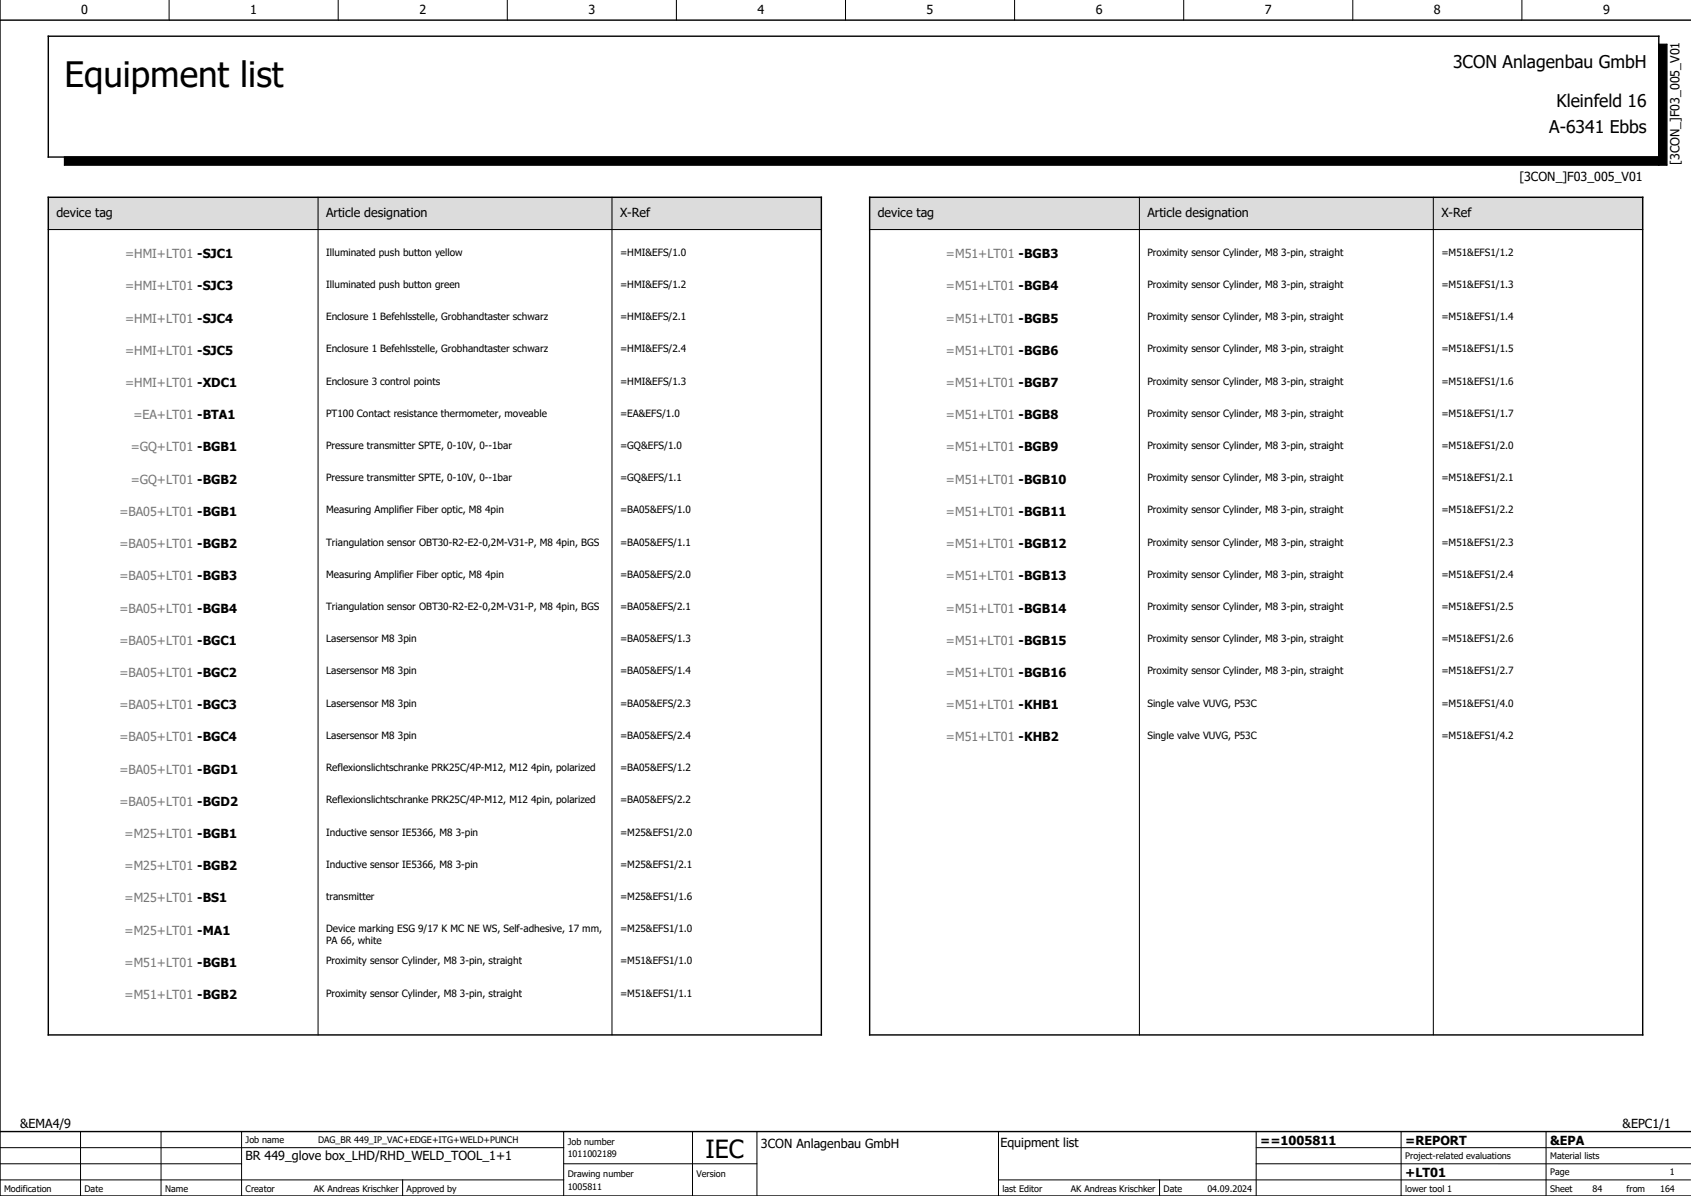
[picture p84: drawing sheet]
<svg xmlns="http://www.w3.org/2000/svg" width="420mm" height="297mm" viewBox="0 0 420 297" stroke-linecap="round" stroke-linejoin="round" font-family="sans-serif">
<defs><g id="words">
<text font-size="8.7" x="16" y="21.7">Equipment list</text>
<text font-size="6.2" x="175.2" y="287.5">IEC</text>
<g font-size="4.3">
<text x="360.9" y="17">3CON Anlagenbau GmbH</text>
<text x="386.6" y="26.4">Kleinfeld 16</text>
<text x="384.8" y="33">A-6341 Ebbs</text>
</g>
<g font-size="3.1">
<text x="20.2" y="3.4">0</text>
<text x="62.2" y="3.4">1</text>
<text x="104.2" y="3.4">2</text>
<text x="146.2" y="3.4">3</text>
<text x="188.2" y="3.4">4</text>
<text x="230.2" y="3.4">5</text>
<text x="272.2" y="3.4">6</text>
<text x="314.2" y="3.4">7</text>
<text x="356.2" y="3.4">8</text>
<text x="398.2" y="3.4">9</text>
<text x="417.1" y="41" transform="rotate(-90 417.1 41)">[3CON_]F03_005_V01</text>
<text x="377.4" y="45">[3CON_]F03_005_V01</text>
<text x="14" y="54">device tag</text>
<text x="81" y="54">Article designation</text>
<text x="154" y="54">X-Ref</text>
<text x="218" y="54">device tag</text>
<text x="285" y="54">Article designation</text>
<text x="358" y="54">X-Ref</text>
<text x="5" y="280">&amp;EMA4/9</text>
<text x="403" y="280">&amp;EPC1/1</text>
<text x="189" y="285">3CON Anlagenbau GmbH</text>
<text x="248.5" y="284.9">Equipment list</text>
<text x="313" y="284.2">==1005811</text>
<text x="349" y="284.2">=REPORT</text>
<text x="385" y="284.2">&amp;EPA</text>
<text x="61" y="288">BR 449_glove box_LHD/RHD_WELD_TOOL_1+1</text>
<text x="349" y="292.2">+LT01</text>
</g>
<g font-size="3.1" fill="#767676">
<text x="31.1" y="64.1">=HMI+LT01 -SJC1</text>
<text x="234.9" y="64.1">=M51+LT01 -BGB3</text>
<text x="31.1" y="72.1">=HMI+LT01 -SJC3</text>
<text x="234.9" y="72.1">=M51+LT01 -BGB4</text>
<text x="31.1" y="80.1">=HMI+LT01 -SJC4</text>
<text x="234.9" y="80.1">=M51+LT01 -BGB5</text>
<text x="31.1" y="88.1">=HMI+LT01 -SJC5</text>
<text x="234.9" y="88.1">=M51+LT01 -BGB6</text>
<text x="31.1" y="96.1">=HMI+LT01 -XDC1</text>
<text x="234.9" y="96.1">=M51+LT01 -BGB7</text>
<text x="33.1" y="104.1">=EA+LT01 -BTA1</text>
<text x="234.9" y="104.1">=M51+LT01 -BGB8</text>
<text x="32.5" y="112.1">=GQ+LT01 -BGB1</text>
<text x="234.9" y="112.1">=M51+LT01 -BGB9</text>
<text x="32.5" y="120.1">=GQ+LT01 -BGB2</text>
<text x="234.9" y="120.1">=M51+LT01 -BGB10</text>
<text x="29.6" y="128.1">=BA05+LT01 -BGB1</text>
<text x="234.9" y="128.1">=M51+LT01 -BGB11</text>
<text x="29.6" y="136.1">=BA05+LT01 -BGB2</text>
<text x="234.9" y="136.1">=M51+LT01 -BGB12</text>
<text x="29.6" y="144.1">=BA05+LT01 -BGB3</text>
<text x="234.9" y="144.1">=M51+LT01 -BGB13</text>
<text x="29.6" y="152.1">=BA05+LT01 -BGB4</text>
<text x="234.9" y="152.1">=M51+LT01 -BGB14</text>
<text x="29.6" y="160.1">=BA05+LT01 -BGC1</text>
<text x="234.9" y="160.1">=M51+LT01 -BGB15</text>
<text x="29.6" y="168.1">=BA05+LT01 -BGC2</text>
<text x="234.9" y="168.1">=M51+LT01 -BGB16</text>
<text x="29.6" y="176.1">=BA05+LT01 -BGC3</text>
<text x="234.9" y="176.1">=M51+LT01 -KHB1</text>
<text x="29.6" y="184.1">=BA05+LT01 -BGC4</text>
<text x="234.9" y="184.1">=M51+LT01 -KHB2</text>
<text x="29.6" y="192.1">=BA05+LT01 -BGD1</text>
<text x="29.6" y="200.1">=BA05+LT01 -BGD2</text>
<text x="30.9" y="208.1">=M25+LT01 -BGB1</text>
<text x="30.9" y="216.1">=M25+LT01 -BGB2</text>
<text x="30.9" y="224.1">=M25+LT01 -BS1</text>
<text x="30.9" y="232.1">=M25+LT01 -MA1</text>
<text x="30.9" y="240.1">=M51+LT01 -BGB1</text>
<text x="30.9" y="248.1">=M51+LT01 -BGB2</text>
</g>
<g font-size="2.5">
<text x="81" y="63.5">Illuminated push button yellow</text>
<text x="154" y="63.5">=HMI&amp;EFS/1.0</text>
<text x="285" y="63.5">Proximity sensor Cylinder, M8 3-pin, straight</text>
<text x="358" y="63.5">=M51&amp;EFS1/1.2</text>
<text x="81" y="71.5">Illuminated push button green</text>
<text x="154" y="71.5">=HMI&amp;EFS/1.2</text>
<text x="285" y="71.5">Proximity sensor Cylinder, M8 3-pin, straight</text>
<text x="358" y="71.5">=M51&amp;EFS1/1.3</text>
<text x="81" y="79.5">Enclosure 1 Befehlsstelle, Grobhandtaster schwarz</text>
<text x="154" y="79.5">=HMI&amp;EFS/2.1</text>
<text x="285" y="79.5">Proximity sensor Cylinder, M8 3-pin, straight</text>
<text x="358" y="79.5">=M51&amp;EFS1/1.4</text>
<text x="81" y="87.5">Enclosure 1 Befehlsstelle, Grobhandtaster schwarz</text>
<text x="154" y="87.5">=HMI&amp;EFS/2.4</text>
<text x="285" y="87.5">Proximity sensor Cylinder, M8 3-pin, straight</text>
<text x="358" y="87.5">=M51&amp;EFS1/1.5</text>
<text x="81" y="95.5">Enclosure 3 control points</text>
<text x="154" y="95.5">=HMI&amp;EFS/1.3</text>
<text x="285" y="95.5">Proximity sensor Cylinder, M8 3-pin, straight</text>
<text x="358" y="95.5">=M51&amp;EFS1/1.6</text>
<text x="81" y="103.5">PT100 Contact resistance thermometer, moveable</text>
<text x="154" y="103.5">=EA&amp;EFS/1.0</text>
<text x="285" y="103.5">Proximity sensor Cylinder, M8 3-pin, straight</text>
<text x="358" y="103.5">=M51&amp;EFS1/1.7</text>
<text x="81" y="111.5">Pressure transmitter SPTE, 0-10V, 0--1bar</text>
<text x="154" y="111.5">=GQ&amp;EFS/1.0</text>
<text x="285" y="111.5">Proximity sensor Cylinder, M8 3-pin, straight</text>
<text x="358" y="111.5">=M51&amp;EFS1/2.0</text>
<text x="81" y="119.5">Pressure transmitter SPTE, 0-10V, 0--1bar</text>
<text x="154" y="119.5">=GQ&amp;EFS/1.1</text>
<text x="285" y="119.5">Proximity sensor Cylinder, M8 3-pin, straight</text>
<text x="358" y="119.5">=M51&amp;EFS1/2.1</text>
<text x="81" y="127.5">Measuring Amplifier Fiber optic, M8 4pin</text>
<text x="154" y="127.5">=BA05&amp;EFS/1.0</text>
<text x="285" y="127.5">Proximity sensor Cylinder, M8 3-pin, straight</text>
<text x="358" y="127.5">=M51&amp;EFS1/2.2</text>
<text x="81" y="135.5">Triangulation sensor OBT30-R2-E2-0,2M-V31-P, M8 4pin, BGS</text>
<text x="154" y="135.5">=BA05&amp;EFS/1.1</text>
<text x="285" y="135.5">Proximity sensor Cylinder, M8 3-pin, straight</text>
<text x="358" y="135.5">=M51&amp;EFS1/2.3</text>
<text x="81" y="143.5">Measuring Amplifier Fiber optic, M8 4pin</text>
<text x="154" y="143.5">=BA05&amp;EFS/2.0</text>
<text x="285" y="143.5">Proximity sensor Cylinder, M8 3-pin, straight</text>
<text x="358" y="143.5">=M51&amp;EFS1/2.4</text>
<text x="81" y="151.5">Triangulation sensor OBT30-R2-E2-0,2M-V31-P, M8 4pin, BGS</text>
<text x="154" y="151.5">=BA05&amp;EFS/2.1</text>
<text x="285" y="151.5">Proximity sensor Cylinder, M8 3-pin, straight</text>
<text x="358" y="151.5">=M51&amp;EFS1/2.5</text>
<text x="81" y="159.5">Lasersensor M8 3pin</text>
<text x="154" y="159.5">=BA05&amp;EFS/1.3</text>
<text x="285" y="159.5">Proximity sensor Cylinder, M8 3-pin, straight</text>
<text x="358" y="159.5">=M51&amp;EFS1/2.6</text>
<text x="81" y="167.5">Lasersensor M8 3pin</text>
<text x="154" y="167.5">=BA05&amp;EFS/1.4</text>
<text x="285" y="167.5">Proximity sensor Cylinder, M8 3-pin, straight</text>
<text x="358" y="167.5">=M51&amp;EFS1/2.7</text>
<text x="81" y="175.5">Lasersensor M8 3pin</text>
<text x="154" y="175.5">=BA05&amp;EFS/2.3</text>
<text x="285" y="175.5">Single valve VUVG, P53C</text>
<text x="358" y="175.5">=M51&amp;EFS1/4.0</text>
<text x="81" y="183.5">Lasersensor M8 3pin</text>
<text x="154" y="183.5">=BA05&amp;EFS/2.4</text>
<text x="285" y="183.5">Single valve VUVG, P53C</text>
<text x="358" y="183.5">=M51&amp;EFS1/4.2</text>
<text x="81" y="191.5">Reflexionslichtschranke PRK25C/4P-M12, M12 4pin, polarized</text>
<text x="154" y="191.5">=BA05&amp;EFS/1.2</text>
<text x="81" y="199.5">Reflexionslichtschranke PRK25C/4P-M12, M12 4pin, polarized</text>
<text x="154" y="199.5">=BA05&amp;EFS/2.2</text>
<text x="81" y="207.5">Inductive sensor IE5366, M8 3-pin</text>
<text x="154" y="207.5">=M25&amp;EFS1/2.0</text>
<text x="81" y="215.5">Inductive sensor IE5366, M8 3-pin</text>
<text x="154" y="215.5">=M25&amp;EFS1/2.1</text>
<text x="81" y="223.5">transmitter</text>
<text x="154" y="223.5">=M25&amp;EFS1/1.6</text>
<text x="81" y="231.5">Device marking ESG 9/17 K MC NE WS, Self-adhesive, 17 mm,</text>
<text x="154" y="231.5">=M25&amp;EFS1/1.0</text>
<text x="81" y="234.5">PA 66, white</text>
<text x="81" y="239.5">Proximity sensor Cylinder, M8 3-pin, straight</text>
<text x="154" y="239.5">=M51&amp;EFS1/1.0</text>
<text x="81" y="247.5">Proximity sensor Cylinder, M8 3-pin, straight</text>
<text x="154" y="247.5">=M51&amp;EFS1/1.1</text>
</g>
<g font-size="2.2">
<text x="61" y="283.9">Job name</text>
<text x="79" y="283.9">DAG_BR 449_IP_VAC+EDGE+ITG+WELD+PUNCH</text>
<text x="141" y="287.4">1011002189</text>
<text x="141" y="284.4">Job number</text>
<text x="349" y="287.9">Project-related evaluations</text>
<text x="385" y="287.9">Material lists</text>
<text x="141" y="292.4">Drawing number</text>
<text x="173" y="292.4">Version</text>
<text x="385" y="291.9">Page</text>
<text x="414.8" y="291.9">1</text>
<text x="1" y="295.9">Modification</text>
<text x="21" y="295.9">Date</text>
<text x="41" y="295.9">Name</text>
<text x="61" y="295.9">Creator</text>
<text x="78" y="295.9">AK Andreas Krischker</text>
<text x="101" y="295.9">Approved by</text>
<text x="141" y="295.4">1005811</text>
<text x="249" y="295.9">last Editor</text>
<text x="266" y="295.9">AK Andreas Krischker</text>
<text x="289" y="295.9">Date</text>
<text x="299.9" y="295.9">04.09.2024</text>
<text x="349" y="295.9">lower tool 1</text>
<text x="385" y="295.9">Sheet</text>
<text x="395.6" y="295.9">84</text>
<text x="404" y="295.9">from</text>
<text x="412.3" y="295.9">164</text>
</g>
</g></defs>
<g fill="none" stroke="#000" stroke-width=".25">
<path d="M42 0v5M84 0v5M126 0v5M168 0v5M210 0v5M252 0v5M294 0v5M336 0v5M378 0v5M412 39h-396v2h398v-30h-2v30M12 57h192M79 49v208"/>
<path d="M152 49v208M216 57h192M283 49v208M356 49v208M0 293h140M0 289h60M0 285h140M20 281v16M40 281v16M60 281v16M100 293v3.9M140 289h48"/>
<path d="M140 281v16M172 281v16M188 281v16M248 293h171.9M248 281v16M288 293v3.9M312 289h107.9M312 281v16M348 281v16M384 281v16M420 285h-108"/>
</g>
<path d="M0 0v297h420M0 5h420M12 9h400v30h-400zM12 49h192v208h-192zM216 49h192v208h-192zM0 281h420" fill="none" stroke="#000" stroke-width=".35"/>
<g fill="#dcdcdc" stroke="#dcdcdc" stroke-width=".25">
<path d="M216 49h192v8h-192z"/>
<path d="M12 49h192v8h-192z"/>
</g>
<path d="M12 49h192v8h-192zM216 49h192v8h-192z" fill="none" stroke="#dcdcdc" stroke-width=".35"/>
<path d="M16 39h396v2h-396zM412 11h2v30h-2z" fill="#000" stroke="#000" stroke-width=".25"/>
<use href="#words"/>
</svg>
